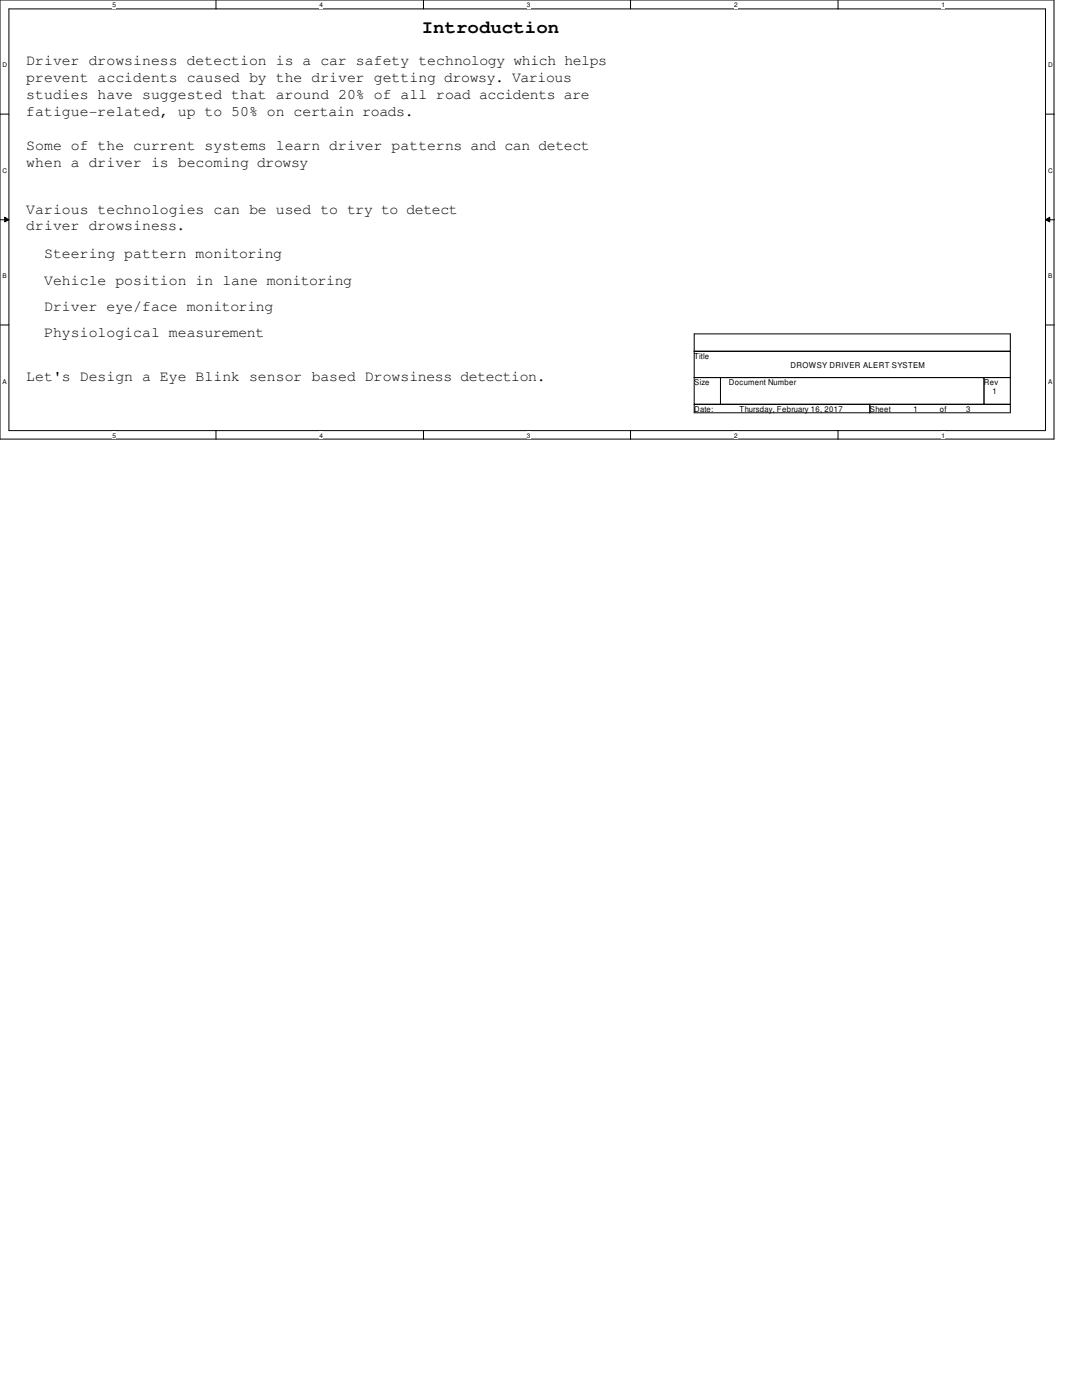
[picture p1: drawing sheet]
<svg xmlns="http://www.w3.org/2000/svg" width="216mm" height="279mm" viewBox="0 0 216 279" stroke-linecap="round" stroke-linejoin="round" font-family="sans-serif">
<defs><g id="words">
<text font-size="3.6" x="84.2" y="6.6">Introduction</text>
<g font-size="3">
<text x="5.2" y="13">Driver drowsiness detection is a car safety technology which helps</text>
<text x="5.2" y="16.4">prevent accidents caused by the driver getting drowsy. Various</text>
<text x="5.2" y="19.8">studies have suggested that around 20% of all road accidents are</text>
<text x="5.2" y="23.2">fatigue-related, up to 50% on certain roads.</text>
<text x="5.2" y="30">Some of the current systems learn driver patterns and can detect</text>
<text x="5.2" y="33.4">when a driver is becoming drowsy</text>
<text x="5.2" y="42.8">Various technologies can be used to try to detect</text>
<text x="5.2" y="45.8">driver drowsiness.</text>
<text x="8.8" y="51.6">Steering pattern monitoring</text>
<text x="8.8" y="56.8">Vehicle position in lane monitoring</text>
<text x="8.8" y="62.1">Driver eye/face monitoring</text>
<text x="8.8" y="67.3">Physiological measurement</text>
<text x="5.2" y="76.1">Let's Design a Eye Blink sensor based Drowsiness detection.</text>
</g>
<g font-size="1.6">
<text x="138.5" y="71.6">Title</text>
<text x="138.5" y="76.9">Size</text>
<text x="145.5" y="76.9">Document Number</text>
<text x="157.7" y="73.4">DROWSY DRIVER ALERT SYSTEM</text>
<text x="196.3" y="76.9">Rev</text>
<text x="138.5" y="82.2">Date:</text>
<text x="147.6" y="82.2">Thursday, February 16, 2017</text>
<text x="173.6" y="82.2">Sheet</text>
<text x="182.3" y="82.2">1</text>
<text x="187.5" y="82.2">of</text>
<text x="192.8" y="82.2">3</text>
<text x="198" y="78.7">1</text>
</g>
<g font-size="1.3">
<text x="22.4" y="1.4">5</text>
<text x="63.8" y="1.4">4</text>
<text x="105.2" y="1.4">3</text>
<text x="146.5" y="1.4">2</text>
<text x="187.9" y="1.4">1</text>
<text x=".5" y="13.5">D</text>
<text x="209.1" y="13.5">D</text>
<text x=".5" y="34.5">C</text>
<text x="209.1" y="34.5">C</text>
<text x=".5" y="55.5">B</text>
<text x="209.1" y="55.5">B</text>
<text x=".5" y="76.5">A</text>
<text x="209.1" y="76.5">A</text>
<text x="22.4" y="87.4">5</text>
<text x="63.8" y="87.4">4</text>
<text x="105.2" y="87.4">3</text>
<text x="146.5" y="87.4">2</text>
<text x="187.9" y="87.4">1</text>
</g>
</g></defs>
<path d="M0 0h210.3v87.6h-210.3zM1.8 1.8h206.8v84.1h-206.8z" fill="none" stroke="#000" stroke-width=".2"/>
<g fill="#fff">
<path d="M22.4 .3h.7v1.4h-.7z"/>
<path d="M22.4 86.2h.7v1.4h-.7z"/>
</g>
<path d="M43.1 0v1.8M43.1 85.9v1.8" fill="none" stroke="#000" stroke-width=".2"/>
<g fill="#fff">
<path d="M63.8 .3h.6v1.4h-.6z"/>
<path d="M63.8 86.2h.6v1.4h-.6z"/>
</g>
<path d="M84.5 0v1.8M84.5 85.9v1.8" fill="none" stroke="#000" stroke-width=".2"/>
<g fill="#fff">
<path d="M105.2 .3h.6v1.4h-.6z"/>
<path d="M105.2 86.2h.6v1.4h-.6z"/>
</g>
<path d="M125.8 0v1.8M125.8 85.9v1.8" fill="none" stroke="#000" stroke-width=".2"/>
<g fill="#fff">
<path d="M146.5 .3h.7v1.4h-.7z"/>
<path d="M146.5 86.2h.7v1.4h-.7z"/>
</g>
<path d="M167.2 0v1.8M167.2 85.9v1.8" fill="none" stroke="#000" stroke-width=".2"/>
<g fill="#fff">
<path d="M187.9 .3h.7v1.4h-.7z"/>
<path d="M187.9 86.2h.7v1.4h-.7z"/>
<path d="M.5 12.3h.9v1.4h-.9z"/>
<path d="M209.1 12.3h1v1.4h-1z"/>
<path d="M.5 33.3h.9v1.4h-.9z"/>
<path d="M209.1 33.3h1v1.4h-1z"/>
</g>
<path d="M0 22.8h1.8M208.6 22.8h1.8" fill="none" stroke="#000" stroke-width=".2"/>
<g fill="#fff">
<path d="M.5 54.4h.9v1.4h-.9z"/>
<path d="M209.1 54.4h.9v1.4h-.9z"/>
</g>
<path d="M0 43.9h1.8M.9 43.3l.9 .6-.9 .4zM208.6 43.9l.9-.6v1zM208.6 43.9h1.8" fill="none" stroke="#000" stroke-width=".2"/>
<path d="M.9 43.3l.9 .6-.9 .4zM208.6 43.9l.9-.6v1z" fill="#000"/>
<g fill="#fff">
<path d="M.5 75.4h.8v1.4h-.8z"/>
<path d="M209.1 75.4h.8v1.4h-.8z"/>
</g>
<path d="M0 64.9h1.8M138.5 66.6h63.1v15.8h-63.1zM138.5 70.1h63.1M138.5 75.4h63.1M143.8 75.4v5.3M196.3 75.4v5.3M208.6 64.9h1.8M138.5 80.7h63.1M173.6 80.7v1.7" fill="none" stroke="#000" stroke-width=".2"/>
<use href="#words"/>
</svg>
